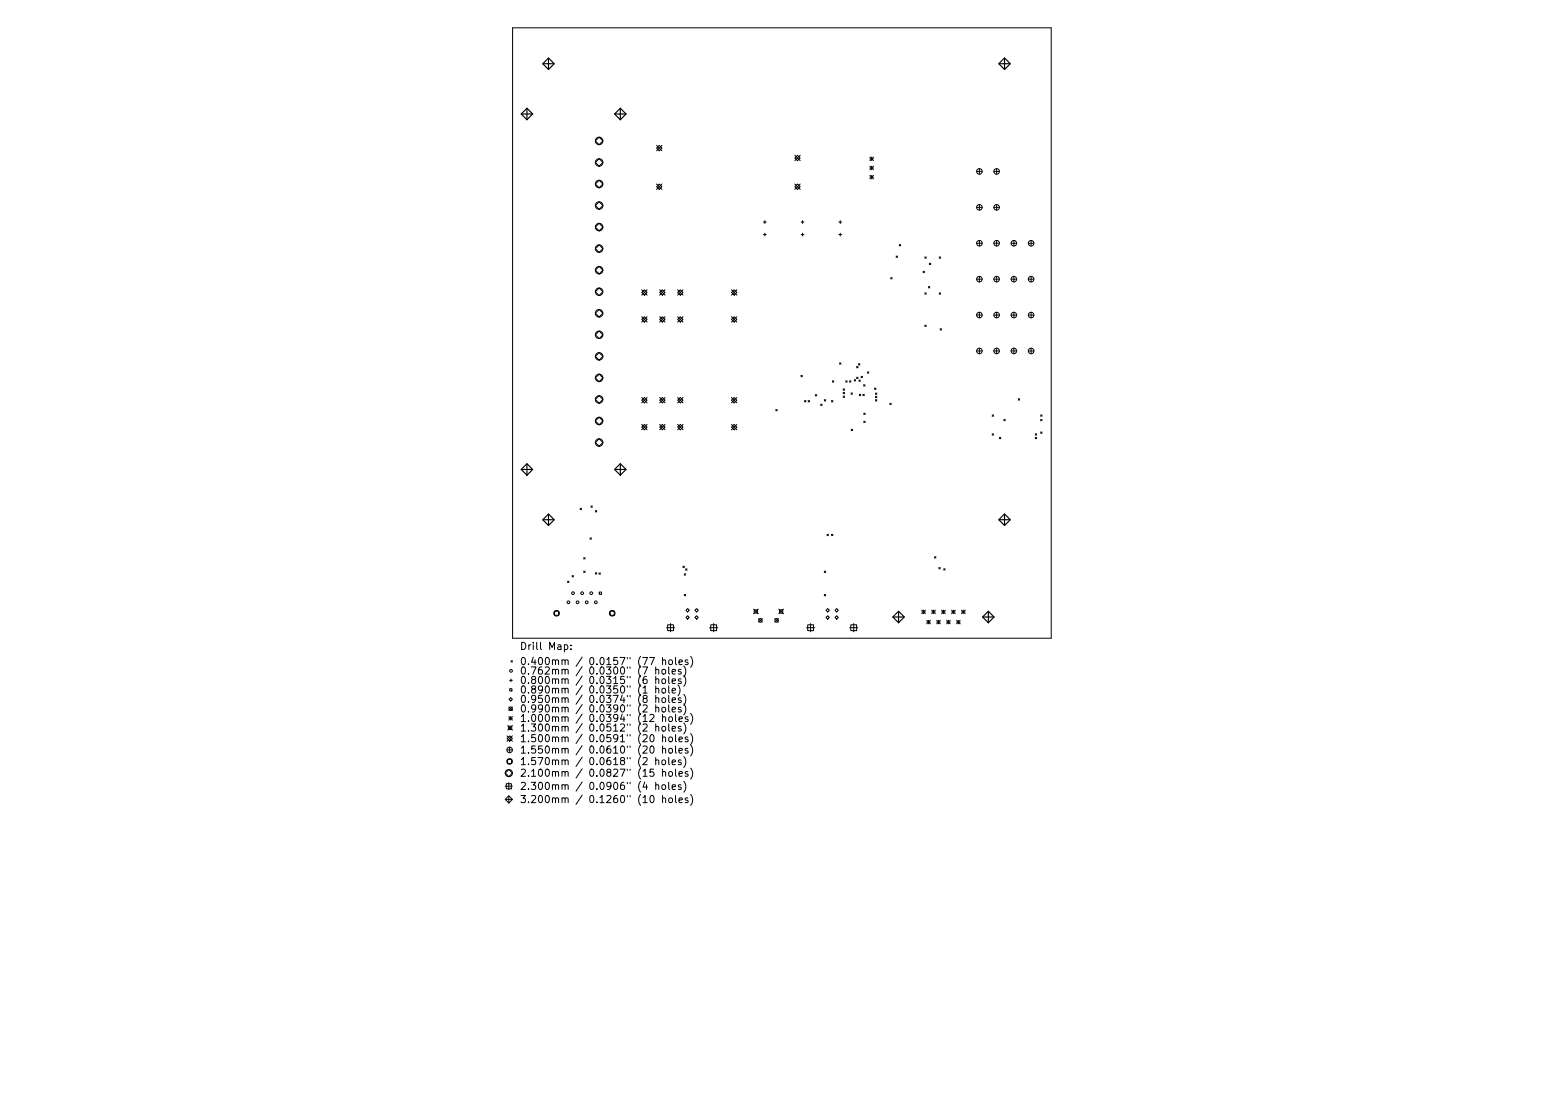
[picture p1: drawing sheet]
<svg xmlns="http://www.w3.org/2000/svg" width="297mm" height="210mm" viewBox="0 0 297 210" stroke-linecap="round" stroke-linejoin="round" font-family="sans-serif">
<defs><g id="words">
<g font-size="1.9">
<text x="98.7" y="123.4">Drill Map:</text>
<text x="98.7" y="126.3">0.400mm / 0.0157&quot; (77 holes)</text>
<text x="98.7" y="128.1">0.762mm / 0.0300&quot; (7 holes)</text>
<text x="98.7" y="129.9">0.800mm / 0.0315&quot; (6 holes)</text>
<text x="98.7" y="131.7">0.890mm / 0.0350&quot; (1 hole)</text>
<text x="98.7" y="133.5">0.950mm / 0.0374&quot; (8 holes)</text>
<text x="98.7" y="135.3">0.990mm / 0.0390&quot; (2 holes)</text>
<text x="98.7" y="137.1">1.000mm / 0.0394&quot; (12 holes)</text>
<text x="98.7" y="138.9">1.300mm / 0.0512&quot; (2 holes)</text>
<text x="98.7" y="141">1.500mm / 0.0591&quot; (20 holes)</text>
<text x="98.7" y="143.1">1.550mm / 0.0610&quot; (20 holes)</text>
<text x="98.7" y="145.3">1.570mm / 0.0618&quot; (2 holes)</text>
<text x="98.7" y="147.5">2.100mm / 0.0827&quot; (15 holes)</text>
<text x="98.7" y="150">2.300mm / 0.0906&quot; (4 holes)</text>
<text x="98.7" y="152.5">3.200mm / 0.1260&quot; (10 holes)</text>
</g>
</g></defs>
<g fill="none" stroke="#000" stroke-width=".19">
<path d="M97.4 5.3h102.2v115.9h-102.2zM113.1 26.8l.7-.8 .7 .8-.7 .7zM113.1 30.9l.7-.8 .7 .8-.7 .7zM113.1 39l.7-.7 .7 .7-.7 .8zM113.8 34.2l.7 .7-.7 .8-.7-.8zM124.7 28.1l.5-.5 .5 .5-.5 .5zM124.7 35.5l.5-.6 .5 .6-.5 .5zM124.7 27.6l1 1M124.7 34.9l1 1.1M125.7 27.6l-1 1M125.7 34.9l-1 1.1M151 35.5l.5-.6 .5 .6-.5 .5z"/>
<path d="M151 34.9l1 1.1M151 29.5l1 1M151.5 29.5l.5 .5-.5 .5-.5-.5zM152 29.5l-1 1M152 34.9l-1 1.1M165.2 29.8l.7 .7M165.2 30.2h.7M165.2 31.6l.7 .6M165.2 31.9h.7M165.2 33.3l.7 .7M165.2 33.6h.7M165.6 29.8v.7"/>
<path d="M165.6 31.6v.6M165.6 33.3v.7M165.9 29.8l-.7 .7M165.9 31.6l-.7 .6M165.9 33.3l-.7 .7M185.5 32.6h1M185.5 39.4h1M186 32v1.1M186 38.9v1M188.8 32.6h1M188.8 39.4h1M189.3 32v1.1"/>
<path d="M189.3 38.9v1M113.1 43.1l.7-.7 .7 .7-.7 .7zM113.1 51.3l.7-.7 .7 .7-.7 .7zM113.1 55.4l.7-.7 .7 .7-.7 .7zM113.1 59.5l.7-.7 .7 .7-.7 .7zM113.8 46.5l.7 .7-.7 .7-.7-.7zM121.9 55l1 1.1M122.4 55l.5 .5-.5 .6-.5-.6zM122.9 55l-1 1.1M125.3 55l1 1.1M125.8 55l.5 .5-.5 .6-.5-.6zM126.3 55l-1 1.1"/>
<path d="M128.7 55.5l.5-.5 .5 .5-.5 .6zM128.7 55l1 1.1M129.7 55l-1 1.1M138.9 55l1 1.1M139.4 55l.5 .5-.5 .6-.5-.6zM139.9 55l-1 1.1M145 42.2h.5M145 44.6h.5M145.3 41.9v.5M145.3 44.3v.5M152.1 42.2h.6M152.1 44.6h.6"/>
<path d="M152.4 41.9v.5M152.4 44.3v.5M159.3 42.2h.6M159.3 44.6h.6M159.6 41.9v.5M159.6 44.3v.5M169.2 52.7l.2 .3M169.4 52.7l-.2 .3M170.2 48.6l.3 .3M170.5 48.6l-.3 .3M170.8 46.4l.3 .3M171.1 46.4l-.3 .3"/>
<path d="M175.3 51.5l.3 .3M175.6 51.5l-.3 .3M175.6 48.8l.3 .3M175.6 55.6l.3 .3M175.9 48.8l-.3 .3M175.9 55.6l-.3 .3M176.3 54.4l.3 .3M176.5 50l.3 .3M176.6 54.4l-.3 .3M176.8 50l-.3 .3M178.4 48.8l.2 .3M178.4 55.6l.2 .3"/>
<path d="M178.6 55.6l-.2 .3M178.6 48.8l-.2 .3M185.5 46.2h1M185.5 53h1M185.5 59.8h1M186 45.7v1M186 52.5v1M186 59.3v1.1M188.8 46.2h1M188.8 53h1M188.8 59.8h1M189.3 45.7v1"/>
<path d="M189.3 52.5v1M189.3 59.3v1.1M192 46.2h1.1M192 53h1.1M192 59.8h1.1M192.6 45.7v1M192.6 52.5v1M192.6 59.3v1.1M195.3 46.2h1.1M195.3 53h1.1M195.3 59.8h1.1M195.8 45.7v1"/>
<path d="M195.8 52.5v1M195.8 59.3v1.1M113.1 63.6l.7-.7 .7 .7-.7 .7zM113.1 67.7l.7-.7 .7 .7-.7 .7zM113.1 71.8l.7-.7 .7 .7-.7 .7zM113.1 80l.7-.8 .7 .8-.7 .7zM113.8 75.2l.7 .7-.7 .7-.7-.7zM121.9 60.7l.5-.5 .5 .5-.5 .5zM121.9 76l.5-.5 .5 .5-.5 .5zM121.9 60.2l1 1M121.9 75.5l1 1M122.9 60.2l-1 1"/>
<path d="M122.9 75.5l-1 1M125.3 60.2l1 1M125.3 75.5l1 1M125.8 60.2l.5 .5-.5 .5-.5-.5zM125.8 75.5l.5 .5-.5 .5-.5-.5zM126.3 60.2l-1 1M126.3 75.5l-1 1M128.7 60.7l.5-.5 .5 .5-.5 .5zM128.7 76l.5-.5 .5 .5-.5 .5zM128.7 60.2l1 1M128.7 75.5l1 1M129.7 60.2l-1 1"/>
<path d="M129.7 75.5l-1 1M138.9 60.2l1 1M138.9 75.5l1 1M139.4 60.2l.5 .5-.5 .5-.5-.5zM139.4 75.5l.5 .5-.5 .5-.5-.5zM139.9 60.2l-1 1M139.9 75.5l-1 1M147.3 77.8l.3 .2M147.6 77.8l-.3 .2M152.1 71.3l.3 .3M152.4 71.3l-.3 .3M152.8 76.1l.3 .2"/>
<path d="M153.1 76.1l-.3 .2M153.5 76.1l.3 .2M153.8 76.1l-.3 .2M154.8 74.9l.3 .3M155.1 74.9l-.3 .3M155.9 76.8l.2 .2M156.1 76.8l-.2 .2M156.5 75.9l.3 .3M156.8 75.9l-.3 .3M157.9 76.1l.3 .2M158.1 72.3l.3 .3M158.2 76.1l-.3 .2"/>
<path d="M158.4 72.3l-.3 .3M159.4 68.9l.3 .3M159.7 68.9l-.3 .3M160.1 73.9l.3 .2M160.1 74.5l.3 .3M160.1 75.2l.3 .3M160.4 73.9l-.3 .2M160.4 74.5l-.3 .3M160.4 75.2l-.3 .3M160.6 72.3l.3 .3M160.9 72.3l-.3 .3M161.3 72.3l.3 .3"/>
<path d="M161.6 72.3l-.3 .3M161.6 74.6l.3 .3M161.9 74.6l-.3 .3M162.2 72.1l.3 .3M162.5 72.1l-.3 .3M162.7 69.6l.3 .3M162.7 71.6l.3 .3M163 71.6l-.3 .3M163 69.6l-.3 .3M163 69.1l.3 .2M163.1 72.2l.3 .2M163.2 74.9l.3 .3"/>
<path d="M163.3 69.1l-.3 .2M163.4 72.2l-.3 .2M163.5 74.9l-.3 .3M163.5 71.5l.3 .2M163.8 71.5l-.3 .2M163.9 74.9l.3 .3M164 73.1l.3 .2M164.1 78.5l.2 .2M164.1 80l.2 .3M164.2 74.9l-.3 .3M164.3 73.1l-.3 .2M164.3 78.5l-.2 .2"/>
<path d="M164.3 80l-.2 .3M164.7 70.6l.3 .3M165 70.6l-.3 .3M166.1 73.7l.3 .3M166.3 75.3l.2 .2M166.3 74.6l.2 .3M166.3 75.9l.2 .3M166.4 73.7l-.3 .3M166.5 74.6l-.2 .3M166.5 75.3l-.2 .2M166.5 75.9l-.2 .3M169 76.6l.3 .3"/>
<path d="M169.3 76.6l-.3 .3M175.6 61.8l.3 .2M175.9 61.8l-.3 .2M178.5 62.4l.3 .3M178.8 62.4l-.3 .3M185.5 66.7h1M186 66.1v1.1M188.4 78.8l.3 .3M188.7 78.8l-.3 .3M188.8 66.7h1M189.3 66.1v1.1M190.6 79.7l.3 .2"/>
<path d="M190.9 79.7l-.3 .2M192 66.7h1.1M192.6 66.1v1.1M193.4 75.7l.2 .3M193.6 75.7l-.2 .3M195.3 66.7h1.1M195.8 66.1v1.1M197.6 78.8l.3 .3M197.6 79.7l.3 .2M197.9 78.8l-.3 .3M197.9 79.7l-.3 .2M110.2 96.5l.2 .3"/>
<path d="M110.4 96.5l-.2 .3M112.2 96.1l.3 .3M112.5 96.1l-.3 .3M113.1 84.1l.7-.8 .7 .8-.7 .7zM113.1 97l.2 .2M113.3 97l-.2 .2M121.9 80.6l1 1M122.4 80.6l.5 .5-.5 .5-.5-.5zM122.9 80.6l-1 1M125.3 80.6l1 1M125.8 80.6l.5 .5-.5 .5-.5-.5zM126.3 80.6l-1 1"/>
<path d="M128.7 81.1l.5-.5 .5 .5-.5 .5zM128.7 80.6l1 1M129.7 80.6l-1 1M138.9 80.6l1 1M139.4 80.6l.5 .5-.5 .5-.5-.5zM139.9 80.6l-1 1M161.7 81.5l.2 .3M161.9 81.5l-.2 .3M188.4 82.4l.3 .3M188.7 82.4l-.3 .3M189.8 83.1l.3 .2M190.1 83.1l-.3 .2"/>
<path d="M196.6 82.4l.3 .3M196.6 83.1l.3 .2M196.9 82.4l-.3 .3M196.9 83.1l-.3 .2M197.6 82l.3 .3M197.9 82l-.3 .3M105.3 116.1h.8v.8h-.8zM107.8 110.4l.3 .3M108.1 110.4l-.3 .3M108.6 109.3l.3 .3M108.9 109.3l-.3 .3M110.9 105.9l.2 .3"/>
<path d="M110.9 108.5l.2 .2M111.1 105.9l-.2 .3M111.1 108.5l-.2 .2M112 102.2l.3 .2M112.3 102.2l-.3 .2M113.1 108.8l.2 .2M113.3 108.8l-.2 .2M113.8 108.8l.2 .3M113.8 112.5h.4v.4h-.4zM114 108.8l-.2 .3M115.9 116.1h.8v.8h-.8zM126.6 119.2h1.5"/>
<path d="M126.8 118.7h1.1v1.1h-1.1zM127.4 118.4v1.6M129.7 107.5l.3 .3M130 109l.2 .2M130 112.9l.2 .3M130 107.5l-.3 .3M130.2 108l.3 .3M130.2 109l-.2 .2M130.2 112.9l-.2 .3M130.5 108l-.3 .3M130.6 115.6l.3 .3-.3 .3-.3-.3zM130.6 116.9l.3 .4-.3 .3-.3-.3z"/>
<path d="M132.3 115.6l.3 .3-.3 .3-.3-.3zM132.3 116.9l.3 .4-.3 .3-.3-.3zM134.8 119.2h1.5M135 118.7h1.1v1.1h-1.1zM135.5 118.4v1.6M143.1 115.7l.9 .9M143.3 115.8h.6v.6h-.6zM144 115.7l-.9 .9M144.1 117.5l.7 .7M144.8 117.5l-.7 .7M147.2 117.5l.6 .7M147.8 117.5l-.6 .7"/>
<path d="M147.9 115.7l.9 .9M148 115.8h.7v.6h-.7zM148.8 115.7l-.9 .9M153.2 119.2h1.5M153.4 118.7h1.1v1.1h-1.1zM154 118.4v1.6M156.5 108.5l.3 .2M156.5 112.9l.3 .3M156.8 108.5l-.3 .2M156.8 112.9l-.3 .3M157.1 101.5l.2 .2M157.2 115.6l.3 .3-.3 .3-.3-.3z"/>
<path d="M157.2 116.9l.3 .4-.3 .3-.3-.3zM157.3 101.5l-.2 .2M157.9 101.5l.3 .2M158.2 101.5l-.3 .2M158.9 115.6l.3 .3-.3 .3-.3-.3zM158.9 116.9l.3 .4-.3 .3-.3-.3zM161.4 119.2h1.5M161.6 118.7h1.1v1.1h-1.1zM162.1 118.4v1.6M175.1 115.9l.6 .7M175.1 116.2h.6M175.4 115.9v.7"/>
<path d="M175.7 115.9l-.6 .7M176 117.8l.7 .7M176 118.2h.7M176.3 117.8v.7M176.7 117.8l-.7 .7M177 116.2h.6M177 115.9l.6 .7M177.3 115.9v.7M177.5 105.7l.3 .3M177.6 115.9l-.6 .7M177.8 105.7l-.3 .3M177.9 118.2h.7"/>
<path d="M177.9 117.8l.7 .7M178.2 117.8v.7M178.3 107.8l.3 .3M178.6 107.8l-.3 .3M178.6 117.8l-.7 .7M178.8 116.2h.7M178.8 115.9l.7 .7M179.2 115.9v.7M179.2 108l.3 .3M179.5 108l-.3 .3M179.5 115.9l-.7 .7M179.8 118.2h.7"/>
<path d="M179.8 117.8l.7 .7M180.1 117.8v.7M180.5 117.8l-.7 .7M180.7 116.2h.7M180.7 115.9l.7 .7M181.1 115.9v.7M181.4 115.9l-.7 .7M181.7 118.2h.7M181.7 117.8l.7 .7M182 117.8v.7M182.4 117.8l-.7 .7M182.6 116.2h.7"/>
<path d="M182.6 115.9l.7 .7M183 115.9v.7M183.3 115.9l-.7 .7M96.3 139.8l1 1M96.4 137.8l.9 .9M96.6 137.9h.6v.7h-.6zM96.6 136.1l.7 .7M96.6 136.4h.7M96.6 134.3l.7 .7M96.8 129.2h.5M96.8 130.8h.4v.4h-.4zM97 136.1v.7"/>
<path d="M97 132.5l.3 .3-.3 .3-.3-.3zM97 125.5l.3 .3M97 128.9v.6M97.3 125.5l-.3 .3M97.3 134.3l-.7 .7M97.3 136.1l-.7 .7M97.3 137.8l-.9 .9M97.3 139.8l-1 1M107.2 122.5h.4l.2 .2-.1 .6h-.5M108.4 123.2v.2M108.4 122.5v.2M122.1 130.7l.4-.4v1.3"/>
<path d="M123.4 124.9h.9l-.6 1.3M123.4 135.8l.6-.1 .2 .4-.8 .9h.8M123.6 139.7l.2-.2a.73 .73 0 0 1 .4 .7 .73 .73 0 0 1-.4 .7l-.2-.1-.2-.4zM124.5 127.3l.2-.2 .4 .1v.8M124.5 129.1l.2-.2 .4 .1v.8M124.5 130.9l.2-.2 .4 .1v.8M124.5 132.7l.2-.2 .4 .1v.8M124.5 134.5l.2-.2 .4 .1v.8M124.5 138.1l.2-.1h.4v.9M124.5 126.7v1.3M124.5 128.5v1.3M124.5 130.3v1.3"/>
<path d="M124.5 132.1v1.3M124.5 133.9v1.3M124.5 137.5v1.4M125.8 132.7l.2-.2 .4 .2v.5l-.1 .2h-.3l-.2-.1zM125.8 125.5l.2-.2 .4 .1v.8M125.8 127.2l.4-.1 .2 .3v.4l-.2 .2h-.4l-.1-.2zM125.8 129l.4-.1 .2 .3v.4l-.2 .2h-.4l-.1-.2zM125.8 130.8l.4-.1 .2 .3v.4l-.2 .2h-.4l-.1-.2zM125.8 134.4l.4-.1 .2 .3v.4l-.2 .2h-.4l-.1-.2zM125.8 136.3l.2-.2 .4 .1v.8M125.8 138h.4l.2 .2v.4l-.2 .3-.4-.1-.1-.2zM125.8 124.9v1.3"/>
<path d="M125.8 135.7v1.3M125.8 139.5v1.4M127 126.7v1.1l.2 .2M127 128.5v1.1l.2 .2M127 130.3v1.1l.2 .2M127 132.1v1.1l.2 .2M127 133.9v1.1l.2 .2M127 137.5v1.2l.2 .2M127.1 125.5l.2-.2 .4 .2v.5l-.1 .2h-.3l-.2-.1zM127.1 136.3l.2-.2 .4 .2v.5l-.1 .2h-.3l-.2-.1zM127.7 127.6l.6-.1-.1-.3-.4-.1-.1 .2v.7h.5M127.7 129.4l.6-.1-.1-.3-.4-.1-.1 .2v.7h.5"/>
<path d="M127.7 131.2l.6-.1-.1-.3-.4-.1-.1 .2v.7h.5M127.7 133l.6-.1-.1-.3-.4-.1-.1 .2v.7h.5M127.7 134.8l.6-.1-.1-.3-.4-.1-.1 .2v.7h.5M127.7 138.4l.6-.1-.1-.3h-.4l-.1 .2v.6h.5M128.3 124.9v1.1l.2 .2M128.3 135.7v1.2l.2 .1M128.3 139.5v1.2l.2 .2M128.8 130.1a1.56 1.56 0 0 1 0 2.1M129 125.8l.6-.2-.1-.2-.4-.1-.1 .2v.7h.5M129 136.6l.6-.1-.1-.3-.4-.1-.1 .2v.7h.5M129.3 127.2l-.3-.1-.2 .2 .1 .2 .4 .1v.4h-.5M129.3 129l-.3-.1-.2 .2 .1 .2 .4 .1v.4h-.5"/>
<path d="M129.3 132.6l-.3-.1-.2 .2 .1 .2 .4 .1v.4h-.5M129.3 134.4l-.3-.1-.2 .2 .1 .2 .4 .1v.4h-.5M129.3 138h-.3l-.2 .2 .1 .1 .4 .2v.3h-.5M129.9 126.5a1.56 1.56 0 0 1 0 2.1M129.9 128.3a1.56 1.56 0 0 1 0 2.1M129.9 131.9a1.56 1.56 0 0 1 0 2.1M129.9 133.7a1.56 1.56 0 0 1 0 2.1M129.9 137.3a1.56 1.56 0 0 1 0 2.1M130.6 125.4l-.3-.1-.2 .2 .1 .2 .4 .1v.4h-.5M130.6 136.2l-.3-.1-.2 .2 .1 .2 .4 .2v.3h-.5M131.2 124.7a1.56 1.56 0 0 1 0 2.1M131.2 135.5a1.56 1.56 0 0 1 0 2.1"/>
<path d="M131.2 139.3a1.56 1.56 0 0 1 0 2.1M96 146.8l.6-.6 .7 .6-.7 .7zM96 151.8l.6-.6 .7 .6-.7 .7zM96 149.3h1.3M96 151.8h1.3M96.2 148.9h.9v.9h-.9zM96.3 142.4h1M96.3 140.3l.5-.5 .5 .5-.5 .5zM96.4 144.2h.8v.8h-.8zM96.6 148.7v1.3M96.6 151.2v1.3M96.8 141.9v1.1"/>
<path d="M123.6 141.8l.2-.1a.73 .73 0 0 1 .4 .7 .73 .73 0 0 1-.4 .6l-.2-.1-.2-.4zM123.6 151.2l.2-.1a.73 .73 0 0 1 .4 .7 .73 .73 0 0 1-.4 .6l-.2-.1-.2-.4zM124.1 146.1h-.6l-.1 .6 .2-.1 .5 .1 .1 .2-.1 .4-.1 .1-.6-.1M124.5 144.5l.2-.2 .4 .1v.8M124.5 149.2l.2-.2 .4 .1v.8M124.5 143.9v1.3M124.5 148.6v1.3M125.8 144.5l.2-.2 .4 .2v.5l-.1 .2h-.3l-.2-.1zM125.8 140.1l.2-.1h.4v.9M125.8 142.3l.2-.2 .4 .1v.8M125.8 146.7l.2-.2 .4 .1v.8M125.8 149.1l.4-.1 .2 .3v.4l-.2 .2h-.4l-.1-.2z"/>
<path d="M125.8 151.7l.2-.2 .4 .1v.8M125.8 141.7v1.3M125.8 146.1v1.3M125.8 151.1v1.3M127 143.9v1.1l.2 .2M127 148.6v1.2l.2 .1M127.1 140.1l.2-.1 .4 .1v.5l-.1 .2-.3 .1-.2-.1zM127.1 142.3l.2-.2 .4 .2v.5l-.1 .2h-.3l-.2-.1zM127.1 146.7l.2-.2 .4 .2v.5l-.1 .2h-.3l-.2-.1zM127.1 151.7l.2-.2 .4 .2v.5l-.1 .2h-.3l-.2-.1zM127.7 144.8l.6-.1-.1-.3-.4-.1-.1 .2v.7h.5M127.7 149.5l.6-.1-.1-.3-.4-.1-.1 .2v.7h.5"/>
<path d="M128.3 141.7v1.2l.2 .1M128.3 146.1v1.2l.2 .1M128.3 151.1v1.2l.2 .1M129 140.4l.6-.1-.1-.3h-.4l-.1 .2v.6h.5M129 142.6l.6-.1-.1-.3-.4-.1-.1 .2v.7h.5M129 147l.6-.1-.1-.3-.4-.1-.1 .2v.7h.5M129 152l.6-.1-.1-.3-.4-.1-.1 .2v.7h.5M129.3 144.4l-.3-.1-.2 .2 .1 .2 .4 .2v.3h-.5M129.3 149.1l-.3-.1-.2 .2 .1 .2 .4 .2v.3h-.5M129.9 143.7a1.56 1.56 0 0 1 0 2.1M129.9 148.4a1.56 1.56 0 0 1 0 2.1M130.6 140h-.3l-.2 .2 .1 .2 .4 .1v.3h-.5"/>
<path d="M130.6 142.2l-.3-.1-.2 .2 .1 .2 .4 .2v.3h-.5M130.6 146.6l-.3-.1-.2 .2 .1 .2 .4 .2v.3h-.5M130.6 151.6l-.3-.1-.2 .2 .1 .2 .4 .2v.3h-.5M131.2 141.5a1.56 1.56 0 0 1 0 2.1M131.2 145.9a1.56 1.56 0 0 1 0 2.1M131.2 150.9a1.56 1.56 0 0 1 0 2.1"/>
<circle cx="113.8" cy="30.9" r=".72"/>
<circle cx="113.8" cy="39" r=".72"/>
<circle cx="113.8" cy="26.8" r=".72"/>
<circle cx="113.8" cy="34.9" r=".72"/>
<circle cx="186" cy="39.4" r=".53"/>
<circle cx="186" cy="32.6" r=".53"/>
<circle cx="189.3" cy="32.6" r=".53"/>
<circle cx="189.3" cy="39.4" r=".53"/>
<circle cx="113.8" cy="59.5" r=".72"/>
<circle cx="113.8" cy="55.4" r=".72"/>
<circle cx="113.8" cy="43.1" r=".72"/>
<circle cx="113.8" cy="51.3" r=".72"/>
<circle cx="113.8" cy="47.2" r=".72"/>
<circle cx="186" cy="53" r=".53"/>
<circle cx="186" cy="46.2" r=".53"/>
<circle cx="186" cy="59.8" r=".53"/>
<circle cx="189.3" cy="46.2" r=".53"/>
<circle cx="189.3" cy="53" r=".53"/>
<circle cx="189.3" cy="59.8" r=".53"/>
<circle cx="192.6" cy="46.2" r=".53"/>
<circle cx="192.6" cy="53" r=".53"/>
<circle cx="192.6" cy="59.8" r=".53"/>
<circle cx="195.8" cy="46.2" r=".53"/>
<circle cx="195.8" cy="53" r=".53"/>
<circle cx="195.8" cy="59.8" r=".53"/>
<circle cx="113.8" cy="71.8" r=".72"/>
<circle cx="113.8" cy="80" r=".72"/>
<circle cx="113.8" cy="67.7" r=".72"/>
<circle cx="113.8" cy="63.6" r=".72"/>
<circle cx="113.8" cy="75.9" r=".72"/>
<circle cx="186" cy="66.7" r=".53"/>
<circle cx="189.3" cy="66.7" r=".53"/>
<circle cx="192.6" cy="66.7" r=".53"/>
<circle cx="195.8" cy="66.7" r=".53"/>
<circle cx="113.8" cy="84.1" r=".72"/>
<circle cx="105.7" cy="116.5" r=".54"/>
<circle cx="108" cy="114.4" r=".26"/>
<circle cx="108.8" cy="112.7" r=".26"/>
<circle cx="109.7" cy="114.4" r=".26"/>
<circle cx="110.6" cy="112.7" r=".26"/>
<circle cx="111.4" cy="114.4" r=".26"/>
<circle cx="112.3" cy="112.7" r=".26"/>
<circle cx="113.2" cy="114.4" r=".26"/>
<circle cx="116.3" cy="116.5" r=".54"/>
<circle cx="144.4" cy="117.8" r=".34"/>
<circle cx="147.5" cy="117.8" r=".34"/>
<circle cx="97" cy="134.6" r=".34"/>
<circle cx="97.1" cy="127.4" r=".26"/>
<circle cx="96.6" cy="146.8" r=".68"/>
<circle cx="96.8" cy="144.6" r=".54"/>
<circle cx="96.8" cy="142.4" r=".53"/>
</g>
<g fill="none" stroke="#000" stroke-width=".22">
<path d="M103.1 12.1l1.1-1.1 1.1 1.1-1.1 1.1zM103.1 12.1h2.2M104.2 11v2.2M189.7 12.1l1.1-1.1 1.1 1.1-1.1 1.1zM189.7 12.1h2.2M190.8 11v2.2M99 21.6l1.1-1 1.1 1-1.1 1.1zM99 21.6h2.2M100.1 20.6v2.1M116.7 21.6l1.1-1 1.1 1-1.1 1.1zM116.7 21.6h2.2M117.8 20.6v2.1"/>
<path d="M99 89.2h2.2M100.1 88.1l1.1 1.1-1.1 1.1-1.1-1.1zM100.1 88.1v2.2M103.1 98.7l1.1-1.1 1.1 1.1-1.1 1.1zM103.1 98.7h2.2M104.2 97.6v2.2M116.7 89.2h2.2M117.8 88.1l1.1 1.1-1.1 1.1-1.1-1.1zM117.8 88.1v2.2M189.7 98.7l1.1-1.1 1.1 1.1-1.1 1.1zM189.7 98.7h2.2M190.8 97.6v2.2"/>
<path d="M169.6 117.2l1.1-1.1 1 1.1-1 1.1zM169.6 117.2h2.1M170.7 116.1v2.2M186.6 117.2h2.2M187.7 116.1l1.1 1.1-1.1 1.1-1.1-1.1zM187.7 116.1v2.2"/>
</g>
<use href="#words"/>
</svg>
